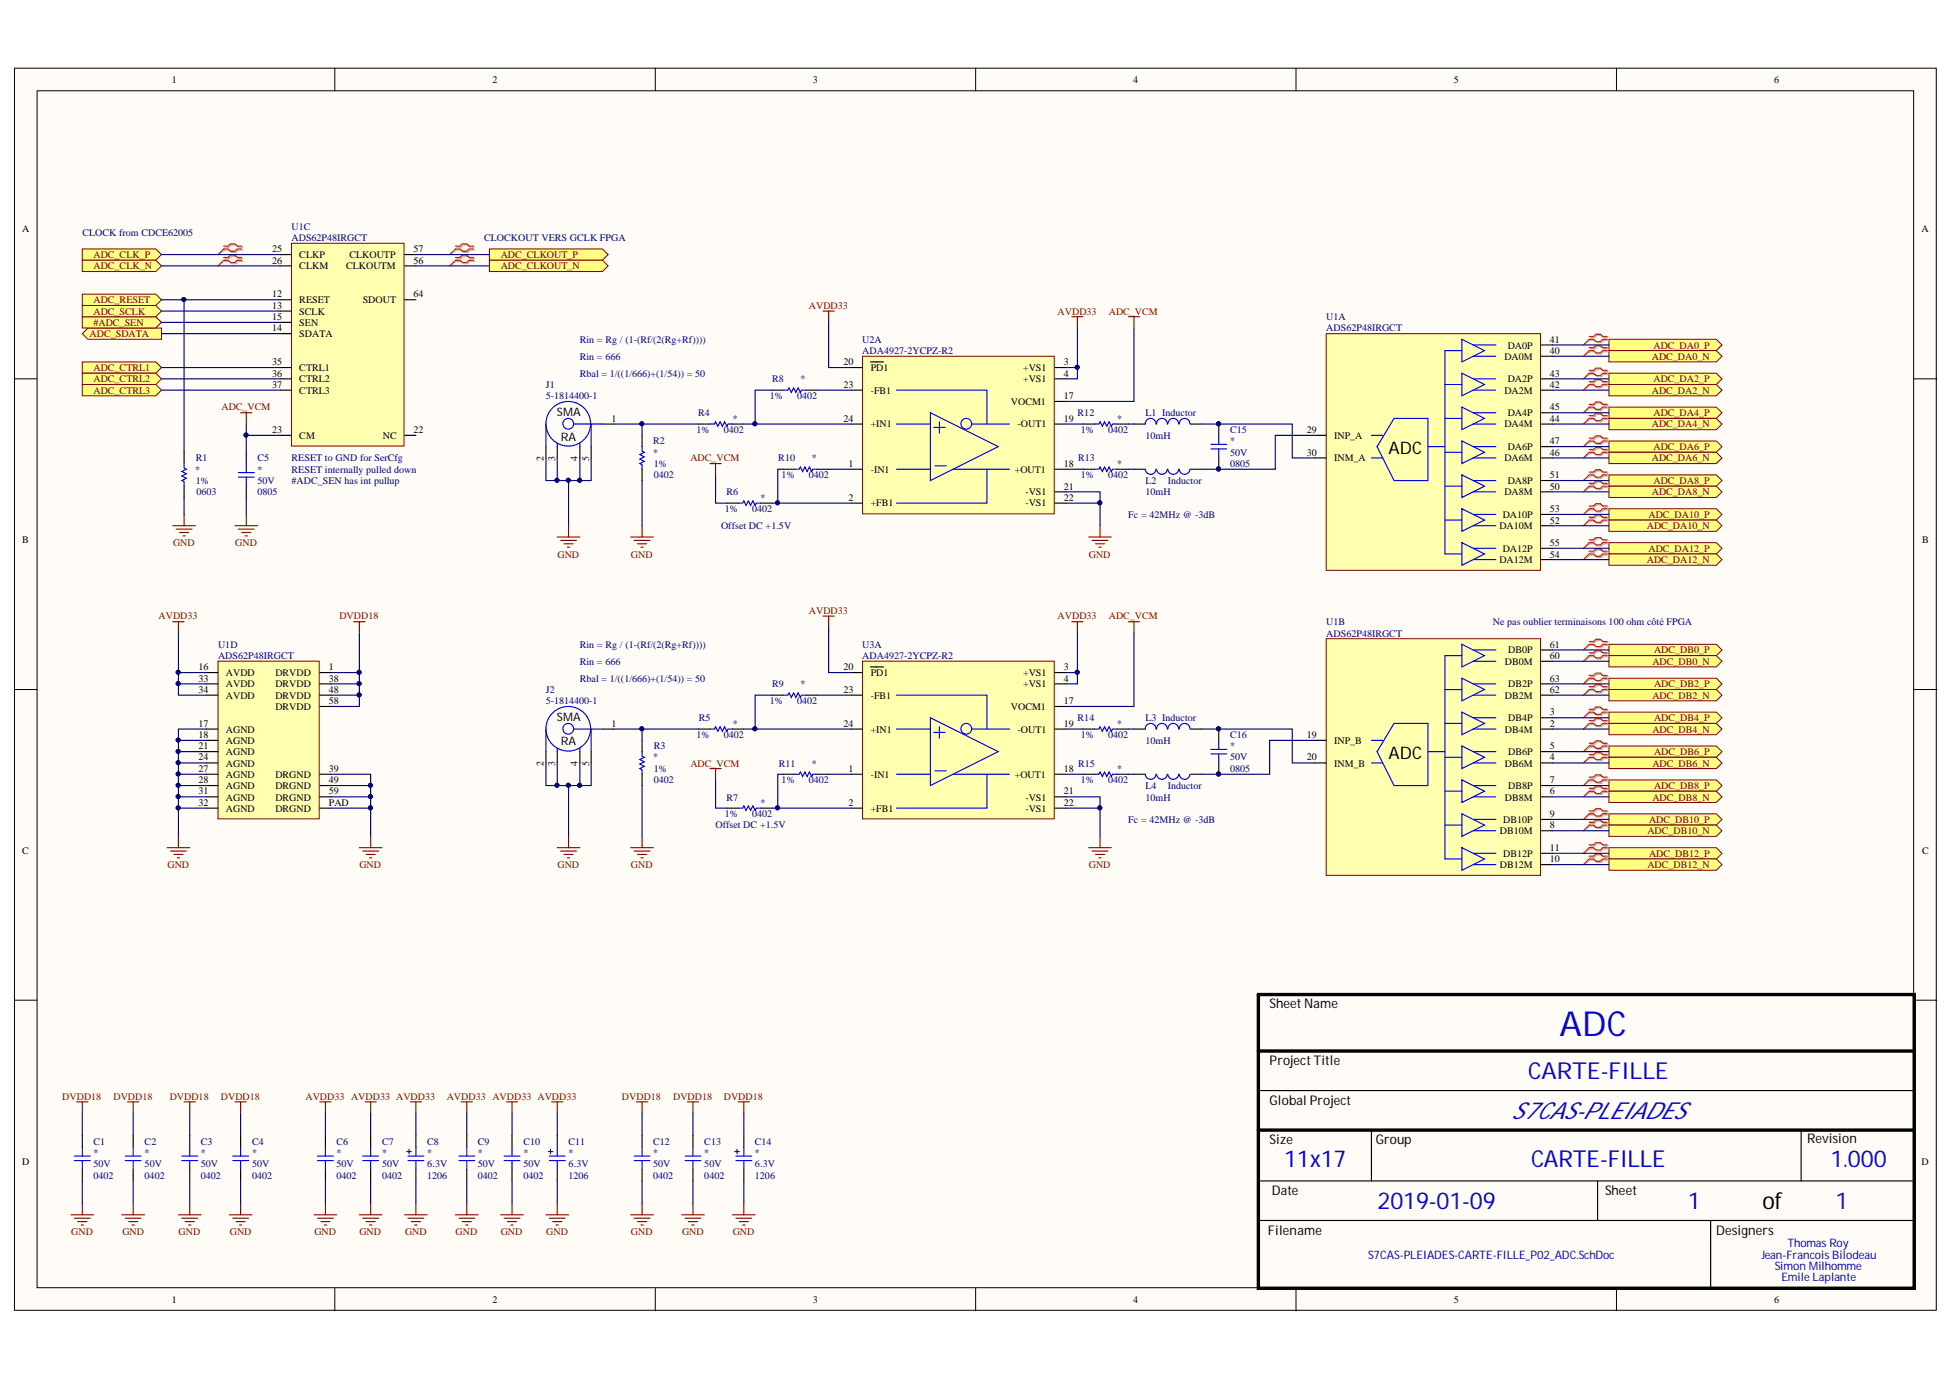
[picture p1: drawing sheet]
<svg xmlns="http://www.w3.org/2000/svg" width="297mm" height="210mm" viewBox="0 0 297 210" stroke-linecap="round" stroke-linejoin="round" font-family="sans-serif">
<defs><g id="words">
<text font-size="5.2" fill="#0000bf" x="237.1" y="157.4">ADC</text>
<g font-size="3.5" fill="#0000bf">
<text x="232.3" y="164">CARTE-FILLE</text>
<text x="229.7" y="170">S7CAS-PLEIADES</text>
<text x="195.2" y="177.4">11x17</text>
<text x="232.7" y="177.4">CARTE-FILLE</text>
<text x="278.2" y="177.4">1.000</text>
<text x="209.4" y="183.8">2019-01-09</text>
<text x="256.6" y="183.8">1</text>
<text x="279" y="183.8">1</text>
</g>
<text font-size="3.5" x="267.9" y="183.8">of</text>
<g font-size="2.6">
<text x="211.1" y="69">ADC</text>
<text x="211.1" y="115.3">ADC</text>
</g>
<g font-size="2">
<text x="193" y="153.3">Sheet Name</text>
<text x="193" y="161.9">Project Title</text>
<text x="193" y="167.9">Global Project</text>
<text x="193" y="173.9">Size</text>
<text x="209.1" y="173.9">Group</text>
<text x="274.7" y="173.7">Revision</text>
<text x="193.3" y="181.6">Date</text>
<text x="244" y="181.6">Sheet</text>
<text x="192.7" y="187.7">Filename</text>
<text x="260.9" y="187.7">Designers</text>
</g>
<g font-size="1.8">
<text x="84.7" y="63.2">SMA</text>
<text x="85.2" y="67">RA</text>
<text x="84.7" y="109.6">SMA</text>
<text x="85.2" y="113.3">RA</text>
</g>
<g font-size="1.8" fill="#0000bf">
<text x="208" y="191.3">S7CAS-PLEIADES-CARTE-FILLE_P02_ADC.SchDoc</text>
<text x="267.8" y="191.3">Jean-Francois Bilodeau</text>
<text x="271.7" y="189.6">Thomas Roy</text>
<text x="269.8" y="193">Simon Milhomme</text>
<text x="270.8" y="194.8">Emile Laplante</text>
</g>
<g font-size="1.5">
<text x="26.1" y="12.6">1</text>
<text x="74.8" y="12.6">2</text>
<text x="123.6" y="12.6">3</text>
<text x="172.3" y="12.6">4</text>
<text x="221" y="12.6">5</text>
<text x="269.7" y="12.6">6</text>
<text x="3.4" y="35.3">A</text>
<text x="292.1" y="35.3">A</text>
<text x="41.4" y="38.4">25</text>
<text x="41.4" y="40.1">26</text>
<text x="45.5" y="39.2">CLKP</text>
<text x="45.5" y="40.9">CLKM</text>
<text x="52.6" y="40.9">CLKOUTM</text>
<text x="53.1" y="39.2">CLKOUTP</text>
<text x="62.8" y="40.1">56</text>
<text x="62.8" y="38.4">57</text>
<text x="41.4" y="45.2">12</text>
<text x="41.4" y="47">13</text>
<text x="45.5" y="46">RESET</text>
<text x="45.5" y="47.8">SCLK</text>
<text x="55.1" y="46">SDOUT</text>
<text x="62.8" y="45.2">64</text>
<text x="41.4" y="50.4">14</text>
<text x="41.4" y="48.7">15</text>
<text x="45.5" y="51.2">SDATA</text>
<text x="45.5" y="49.5">SEN</text>
<text x="229.2" y="53">DA0P</text>
<text x="235.6" y="53.8">40</text>
<text x="235.6" y="52.1">41</text>
<text x="41.4" y="55.5">35</text>
<text x="41.4" y="57.3">36</text>
<text x="41.4" y="59">37</text>
<text x="45.5" y="56.4">CTRL1</text>
<text x="45.5" y="58.1">CTRL2</text>
<text x="45.5" y="59.8">CTRL3</text>
<text x="128.2" y="55.5">20</text>
<text x="128.2" y="59">23</text>
<text x="132.4" y="56.4">PD1</text>
<text x="132.4" y="59.8">-FB1</text>
<text x="155.5" y="56.4">+VS1</text>
<text x="155.5" y="58.1">+VS1</text>
<text x="161.7" y="55.5">3</text>
<text x="161.7" y="57.3">4</text>
<text x="228.7" y="54.7">DA0M</text>
<text x="228.7" y="59.8">DA2M</text>
<text x="229.2" y="58.1">DA2P</text>
<text x="235.6" y="59">42</text>
<text x="235.6" y="57.3">43</text>
<text x="41.4" y="65.8">23</text>
<text x="62.8" y="65.8">22</text>
<text x="92.9" y="64.1">1</text>
<text x="128.2" y="64.1">24</text>
<text x="132.4" y="65">+IN1</text>
<text x="153.7" y="61.5">VOCM1</text>
<text x="154.7" y="65">-OUT1</text>
<text x="161.7" y="60.7">17</text>
<text x="161.7" y="64.1">19</text>
<text x="198.7" y="65.8">29</text>
<text x="228.7" y="65">DA4M</text>
<text x="229.2" y="63.3">DA4P</text>
<text x="235.6" y="64.1">44</text>
<text x="235.6" y="62.4">45</text>
<text x="45.5" y="66.7">CM</text>
<text x="58.2" y="66.7">NC</text>
<text x="82.6" y="70" transform="rotate(-90 82.6 70)">2</text>
<text x="84.4" y="70" transform="rotate(-90 84.4 70)">3</text>
<text x="87.8" y="70" transform="rotate(-90 87.8 70)">4</text>
<text x="89.6" y="70" transform="rotate(-90 89.6 70)">5</text>
<text x="129" y="71">1</text>
<text x="132.4" y="71.8">-IN1</text>
<text x="154.3" y="71.8">+OUT1</text>
<text x="161.7" y="71">18</text>
<text x="198.7" y="69.3">30</text>
<text x="202.8" y="66.7">INP_A</text>
<text x="202.8" y="70.1">INM_A</text>
<text x="228.7" y="70.1">DA6M</text>
<text x="229.2" y="68.4">DA6P</text>
<text x="235.6" y="69.3">46</text>
<text x="235.6" y="67.5">47</text>
<text x="129" y="76.1">2</text>
<text x="132.4" y="77">+FB1</text>
<text x="155.9" y="75.3">-VS1</text>
<text x="155.9" y="77">-VS1</text>
<text x="161.7" y="74.4">21</text>
<text x="161.7" y="76.1">22</text>
<text x="228.7" y="75.3">DA8M</text>
<text x="229.2" y="73.6">DA8P</text>
<text x="235.6" y="74.4">50</text>
<text x="235.6" y="72.7">51</text>
<text x="235.6" y="77.8">53</text>
<text x="3.4" y="82.6">B</text>
<text x="227.9" y="80.4">DA10M</text>
<text x="228.4" y="78.7">DA10P</text>
<text x="228.4" y="83.9">DA12P</text>
<text x="235.6" y="79.6">52</text>
<text x="235.6" y="83">55</text>
<text x="292.2" y="82.6">B</text>
<text x="227.9" y="85.6">DA12M</text>
<text x="235.6" y="84.7">54</text>
<text x="30.2" y="101.9">16</text>
<text x="50" y="101.9">1</text>
<text x="128.2" y="101.9">20</text>
<text x="161.7" y="101.9">3</text>
<text x="228.8" y="101.1">DB0M</text>
<text x="229.3" y="99.3">DB0P</text>
<text x="235.6" y="100.2">60</text>
<text x="235.6" y="98.4">61</text>
<text x="30.2" y="103.6">33</text>
<text x="30.2" y="105.4">34</text>
<text x="34.3" y="102.7">AVDD</text>
<text x="34.3" y="104.4">AVDD</text>
<text x="34.3" y="106.2">AVDD</text>
<text x="41.9" y="102.7">DRVDD</text>
<text x="41.9" y="104.4">DRVDD</text>
<text x="41.9" y="106.2">DRVDD</text>
<text x="41.9" y="107.9">DRVDD</text>
<text x="50" y="103.6">38</text>
<text x="50" y="105.4">48</text>
<text x="50" y="107.1">58</text>
<text x="128.2" y="105.4">23</text>
<text x="132.4" y="102.7">PD1</text>
<text x="132.4" y="106.2">-FB1</text>
<text x="153.7" y="107.9">VOCM1</text>
<text x="155.5" y="102.7">+VS1</text>
<text x="155.5" y="104.4">+VS1</text>
<text x="161.7" y="103.6">4</text>
<text x="161.7" y="107.1">17</text>
<text x="228.8" y="106.2">DB2M</text>
<text x="229.3" y="104.4">DB2P</text>
<text x="235.6" y="105.4">62</text>
<text x="235.6" y="103.6">63</text>
<text x="30.2" y="110.4">17</text>
<text x="30.2" y="112.2">18</text>
<text x="30.2" y="113.9">21</text>
<text x="34.3" y="111.4">AGND</text>
<text x="34.3" y="113.1">AGND</text>
<text x="92.9" y="110.4">1</text>
<text x="128.2" y="110.4">24</text>
<text x="132.4" y="111.4">+IN1</text>
<text x="154.7" y="111.4">-OUT1</text>
<text x="161.7" y="110.4">19</text>
<text x="198.7" y="112.2">19</text>
<text x="202.8" y="113.1">INP_B</text>
<text x="228.8" y="111.4">DB4M</text>
<text x="229.3" y="109.6">DB4P</text>
<text x="235.6" y="110.4">2</text>
<text x="235.6" y="108.7">3</text>
<text x="235.6" y="113.9">5</text>
<text x="30.2" y="115.6">24</text>
<text x="30.2" y="117.4">27</text>
<text x="30.2" y="119.1">28</text>
<text x="34.3" y="114.7">AGND</text>
<text x="34.3" y="116.5">AGND</text>
<text x="34.3" y="118.2">AGND</text>
<text x="34.3" y="119.9">AGND</text>
<text x="41.9" y="118.2">DRGND</text>
<text x="41.9" y="119.9">DRGND</text>
<text x="50" y="117.4">39</text>
<text x="50" y="119.1">49</text>
<text x="82.6" y="116.4" transform="rotate(-90 82.6 116.4)">2</text>
<text x="84.4" y="116.4" transform="rotate(-90 84.4 116.4)">3</text>
<text x="87.8" y="116.4" transform="rotate(-90 87.8 116.4)">4</text>
<text x="89.6" y="116.4" transform="rotate(-90 89.6 116.4)">5</text>
<text x="129" y="117.4">1</text>
<text x="132.4" y="118.2">-IN1</text>
<text x="154.3" y="118.2">+OUT1</text>
<text x="161.7" y="117.4">18</text>
<text x="198.7" y="115.6">20</text>
<text x="202.8" y="116.5">INM_B</text>
<text x="228.8" y="116.5">DB6M</text>
<text x="229.3" y="114.7">DB6P</text>
<text x="229.3" y="119.9">DB8P</text>
<text x="235.6" y="115.6">4</text>
<text x="235.6" y="119.1">7</text>
<text x="30.2" y="120.7">31</text>
<text x="30.2" y="122.5">32</text>
<text x="34.3" y="121.7">AGND</text>
<text x="34.3" y="123.4">AGND</text>
<text x="41.9" y="121.7">DRGND</text>
<text x="41.9" y="123.4">DRGND</text>
<text x="50" y="120.7">59</text>
<text x="50" y="122.5">PAD</text>
<text x="129" y="122.5">2</text>
<text x="132.4" y="123.4">+FB1</text>
<text x="155.9" y="121.7">-VS1</text>
<text x="155.9" y="123.4">-VS1</text>
<text x="161.7" y="120.7">21</text>
<text x="161.7" y="122.5">22</text>
<text x="228.5" y="125.1">DB10P</text>
<text x="228.8" y="121.7">DB8M</text>
<text x="235.6" y="120.7">6</text>
<text x="235.6" y="125.9">8</text>
<text x="235.6" y="124.2">9</text>
<text x="3.4" y="129.8">C</text>
<text x="228" y="126.8">DB10M</text>
<text x="228" y="132">DB12M</text>
<text x="228.5" y="130.2">DB12P</text>
<text x="235.6" y="131.1">10</text>
<text x="235.6" y="129.4">11</text>
<text x="292.2" y="129.8">C</text>
<text x="3.4" y="177">D</text>
<text x="292.1" y="177">D</text>
<text x="26.1" y="198.1">1</text>
<text x="74.8" y="198.1">2</text>
<text x="123.6" y="198.1">3</text>
<text x="172.3" y="198.1">4</text>
<text x="221" y="198.1">5</text>
<text x="269.7" y="198.1">6</text>
</g>
<g font-size="1.5" fill="#000080">
<text x="12.5" y="35.8">CLOCK from CDCE62005</text>
<text x="44.3" y="34.9">U1C</text>
<text x="44.3" y="36.7">ADS62P48IRGCT</text>
<text x="73.6" y="36.7">CLOCKOUT VERS GCLK FPGA</text>
<text x="88.1" y="52.1">Rin = Rg / (1-(Rf/(2(Rg+Rf))))</text>
<text x="131.1" y="52.1">U2A</text>
<text x="131.1" y="53.8">ADA4927-2YCPZ-R2</text>
<text x="201.6" y="48.7">U1A</text>
<text x="201.6" y="50.4">ADS62P48IRGCT</text>
<text x="83" y="59">J1</text>
<text x="88.1" y="54.7">Rin = 666</text>
<text x="88.1" y="57.3">Rbal = 1/((1/666)+(1/54)) = 50</text>
<text x="117.4" y="58.1">R8</text>
<text x="121.7" y="58.1">*</text>
<text x="83" y="60.7">5-1814400-1</text>
<text x="105.9" y="65.8">1%</text>
<text x="106.1" y="63.3">R4</text>
<text x="110" y="65.8">0402</text>
<text x="111.4" y="64.1">*</text>
<text x="117" y="60.7">1%</text>
<text x="121.2" y="60.7">0402</text>
<text x="163.8" y="63.3">R12</text>
<text x="164.3" y="65.8">1%</text>
<text x="168.5" y="65.8">0402</text>
<text x="169.8" y="64.1">*</text>
<text x="174.1" y="63.3">L1 Inductor</text>
<text x="187" y="65.8">C15</text>
<text x="29.7" y="71.8">*</text>
<text x="29.8" y="70.1">R1</text>
<text x="39.2" y="71.8">*</text>
<text x="39.2" y="70.1">C5</text>
<text x="44.3" y="70.1">RESET to GND for SerCfg</text>
<text x="44.3" y="71.8">RESET internally pulled down</text>
<text x="99.3" y="69.3">*</text>
<text x="99.3" y="67.5">R2</text>
<text x="99.4" y="71">1%</text>
<text x="118.3" y="70.1">R10</text>
<text x="123.4" y="70.1">*</text>
<text x="163.9" y="70.1">R13</text>
<text x="169.8" y="71">*</text>
<text x="174.1" y="66.7">10mH</text>
<text x="187" y="69.3">50V</text>
<text x="187" y="71">0805</text>
<text x="187" y="67.5">*</text>
<text x="29.8" y="73.6">1%</text>
<text x="29.9" y="75.3">0603</text>
<text x="39.2" y="73.6">50V</text>
<text x="39.2" y="75.3">0805</text>
<text x="44.3" y="73.6">#ADC_SEN has int pullup</text>
<text x="99.4" y="72.7">0402</text>
<text x="110.2" y="77.8">1%</text>
<text x="110.5" y="75.3">R6</text>
<text x="114.3" y="77.8">0402</text>
<text x="115.6" y="76.1">*</text>
<text x="118.8" y="72.7">1%</text>
<text x="123" y="72.7">0402</text>
<text x="164.3" y="72.7">1%</text>
<text x="168.5" y="72.7">0402</text>
<text x="174.1" y="75.3">10mH</text>
<text x="174.1" y="73.6">L2</text>
<text x="177.5" y="73.6">Inductor</text>
<text x="109.6" y="80.4">Offset DC +1.5V</text>
<text x="171.5" y="78.7">Fc = 42MHz @ -3dB</text>
<text x="201.6" y="95.1">U1B</text>
<text x="226.9" y="95.1">Ne pas oublier terminaisons 100 ohm côté FPGA</text>
<text x="33.2" y="98.4">U1D</text>
<text x="33.2" y="100.2">ADS62P48IRGCT</text>
<text x="88.1" y="98.4">Rin = Rg / (1-(Rf/(2(Rg+Rf))))</text>
<text x="88.1" y="101.1">Rin = 666</text>
<text x="131.1" y="98.4">U3A</text>
<text x="131.1" y="100.2">ADA4927-2YCPZ-R2</text>
<text x="201.6" y="96.7">ADS62P48IRGCT</text>
<text x="83" y="105.4">J2</text>
<text x="83" y="107.1">5-1814400-1</text>
<text x="88.1" y="103.6">Rbal = 1/((1/666)+(1/54)) = 50</text>
<text x="117" y="107.1">1%</text>
<text x="117.4" y="104.4">R9</text>
<text x="121.2" y="107.1">0402</text>
<text x="121.7" y="104.4">*</text>
<text x="99.4" y="113.9">R3</text>
<text x="105.9" y="112.2">1%</text>
<text x="106.2" y="109.6">R5</text>
<text x="110" y="112.2">0402</text>
<text x="111.4" y="110.4">*</text>
<text x="163.8" y="109.6">R14</text>
<text x="164.3" y="112.2">1%</text>
<text x="168.5" y="112.2">0402</text>
<text x="169.8" y="110.4">*</text>
<text x="174.1" y="113.1">10mH</text>
<text x="174.1" y="109.6">L3 Inductor</text>
<text x="187" y="113.9">*</text>
<text x="187" y="112.2">C16</text>
<text x="99.3" y="115.6">*</text>
<text x="99.4" y="119.1">0402</text>
<text x="99.4" y="117.4">1%</text>
<text x="118.4" y="116.5">R11</text>
<text x="118.8" y="119.1">1%</text>
<text x="123" y="119.1">0402</text>
<text x="123.4" y="116.5">*</text>
<text x="163.9" y="116.5">R15</text>
<text x="164.3" y="119.1">1%</text>
<text x="168.5" y="119.1">0402</text>
<text x="169.8" y="117.4">*</text>
<text x="174.1" y="119.9">L4</text>
<text x="177.5" y="119.9">Inductor</text>
<text x="187" y="115.6">50V</text>
<text x="187" y="117.4">0805</text>
<text x="108.8" y="125.9">Offset DC +1.5V</text>
<text x="110.2" y="124.2">1%</text>
<text x="110.5" y="121.7">R7</text>
<text x="114.3" y="124.2">0402</text>
<text x="115.6" y="122.5">*</text>
<text x="171.5" y="125.1">Fc = 42MHz @ -3dB</text>
<text x="174.1" y="121.7">10mH</text>
<text x="14.2" y="174">C1</text>
<text x="22" y="174">C2</text>
<text x="30.5" y="174">C3</text>
<text x="38.3" y="174">C4</text>
<text x="51.2" y="174">C6</text>
<text x="58.1" y="174">C7</text>
<text x="65" y="174">C8</text>
<text x="72.6" y="174">C9</text>
<text x="79.6" y="174">C10</text>
<text x="86.4" y="174">C11</text>
<text x="99.3" y="174">C12</text>
<text x="107.1" y="174">C13</text>
<text x="114.8" y="174">C14</text>
<text x="14.2" y="177.4">50V</text>
<text x="14.2" y="179.1">0402</text>
<text x="14.2" y="175.8">*</text>
<text x="22" y="177.4">50V</text>
<text x="22" y="179.1">0402</text>
<text x="22" y="175.8">*</text>
<text x="30.5" y="177.4">50V</text>
<text x="30.5" y="179.1">0402</text>
<text x="30.5" y="175.8">*</text>
<text x="38.3" y="177.4">50V</text>
<text x="38.3" y="179.1">0402</text>
<text x="38.3" y="175.8">*</text>
<text x="51.2" y="177.4">50V</text>
<text x="51.2" y="179.1">0402</text>
<text x="51.2" y="175.8">*</text>
<text x="58.1" y="177.4">50V</text>
<text x="58.1" y="179.1">0402</text>
<text x="58.1" y="175.8">*</text>
<text x="65" y="177.4">6.3V</text>
<text x="65" y="179.1">1206</text>
<text x="65" y="175.8">*</text>
<text x="72.6" y="177.4">50V</text>
<text x="72.6" y="179.1">0402</text>
<text x="72.6" y="175.8">*</text>
<text x="79.6" y="177.4">50V</text>
<text x="79.6" y="179.1">0402</text>
<text x="79.6" y="175.8">*</text>
<text x="86.4" y="177.4">6.3V</text>
<text x="86.4" y="179.1">1206</text>
<text x="86.4" y="175.8">*</text>
<text x="99.3" y="177.4">50V</text>
<text x="99.3" y="179.1">0402</text>
<text x="99.3" y="175.8">*</text>
<text x="107.1" y="177.4">50V</text>
<text x="107.1" y="179.1">0402</text>
<text x="107.1" y="175.8">*</text>
<text x="114.8" y="177.4">6.3V</text>
<text x="114.8" y="179.1">1206</text>
<text x="114.8" y="175.8">*</text>
</g>
<g font-size="1.5" fill="#800000">
<text x="14.2" y="39.2">ADC_CLK_P</text>
<text x="14.2" y="40.9">ADC_CLK_N</text>
<text x="76.1" y="39.2">ADC_CLKOUT_P</text>
<text x="76.1" y="40.9">ADC_CLKOUT_N</text>
<text x="14.2" y="47.8">ADC_SCLK</text>
<text x="14.2" y="46">ADC_RESET</text>
<text x="123" y="47">AVDD33</text>
<text x="160.8" y="47.8">AVDD33</text>
<text x="168.6" y="47.8">ADC_VCM</text>
<text x="13.6" y="51.2">ADC_SDATA</text>
<text x="14.2" y="49.5">#ADC_SEN</text>
<text x="251.4" y="53">ADC_DA0_P</text>
<text x="14.2" y="56.4">ADC_CTRL1</text>
<text x="14.2" y="58.1">ADC_CTRL2</text>
<text x="14.2" y="59.8">ADC_CTRL3</text>
<text x="251.1" y="54.7">ADC_DA0_N</text>
<text x="251.1" y="59.8">ADC_DA2_N</text>
<text x="251.4" y="58.1">ADC_DA2_P</text>
<text x="33.7" y="62.4">ADC_VCM</text>
<text x="251.1" y="65">ADC_DA4_N</text>
<text x="251.4" y="63.3">ADC_DA4_P</text>
<text x="105" y="70.1">ADC_VCM</text>
<text x="251.1" y="70.1">ADC_DA6_N</text>
<text x="251.4" y="68.4">ADC_DA6_P</text>
<text x="251.1" y="75.3">ADC_DA8_N</text>
<text x="251.4" y="73.6">ADC_DA8_P</text>
<text x="26.3" y="83">GND</text>
<text x="35.8" y="83">GND</text>
<text x="250.3" y="80.4">ADC_DA10_N</text>
<text x="250.6" y="78.7">ADC_DA10_P</text>
<text x="250.6" y="83.9">ADC_DA12_P</text>
<text x="84.7" y="84.7">GND</text>
<text x="95.9" y="84.7">GND</text>
<text x="165.5" y="84.7">GND</text>
<text x="250.3" y="85.6">ADC_DA12_N</text>
<text x="24.1" y="94.1">AVDD33</text>
<text x="51.6" y="94.1">DVDD18</text>
<text x="123" y="93.3">AVDD33</text>
<text x="160.8" y="94.1">AVDD33</text>
<text x="168.6" y="94.1">ADC_VCM</text>
<text x="251.2" y="101.1">ADC_DB0_N</text>
<text x="251.4" y="99.3">ADC_DB0_P</text>
<text x="251.2" y="106.2">ADC_DB2_N</text>
<text x="251.4" y="104.4">ADC_DB2_P</text>
<text x="251.2" y="111.4">ADC_DB4_N</text>
<text x="251.4" y="109.6">ADC_DB4_P</text>
<text x="105" y="116.5">ADC_VCM</text>
<text x="251.2" y="116.5">ADC_DB6_N</text>
<text x="251.4" y="114.7">ADC_DB6_P</text>
<text x="251.4" y="119.9">ADC_DB8_P</text>
<text x="250.7" y="125.1">ADC_DB10_P</text>
<text x="251.2" y="121.7">ADC_DB8_N</text>
<text x="25.5" y="132">GND</text>
<text x="54.6" y="132">GND</text>
<text x="84.7" y="132">GND</text>
<text x="95.9" y="132">GND</text>
<text x="165.5" y="132">GND</text>
<text x="250.4" y="126.8">ADC_DB10_N</text>
<text x="250.4" y="132">ADC_DB12_N</text>
<text x="250.7" y="130.2">ADC_DB12_P</text>
<text x="9.5" y="167.1">DVDD18</text>
<text x="17.3" y="167.1">DVDD18</text>
<text x="25.8" y="167.1">DVDD18</text>
<text x="33.6" y="167.1">DVDD18</text>
<text x="46.4" y="167.1">AVDD33 AVDD33 AVDD33</text>
<text x="67.9" y="167.1">AVDD33 AVDD33 AVDD33</text>
<text x="94.6" y="167.1">DVDD18</text>
<text x="102.3" y="167.1">DVDD18</text>
<text x="110" y="167.1">DVDD18</text>
<text x="10.8" y="187.7">GND</text>
<text x="18.6" y="187.7">GND</text>
<text x="27.1" y="187.7">GND</text>
<text x="34.9" y="187.7">GND</text>
<text x="47.8" y="187.7">GND</text>
<text x="54.6" y="187.7">GND</text>
<text x="61.6" y="187.7">GND</text>
<text x="69.3" y="187.7">GND</text>
<text x="76.1" y="187.7">GND</text>
<text x="83.1" y="187.7">GND</text>
<text x="95.9" y="187.7">GND</text>
<text x="103.7" y="187.7">GND</text>
<text x="111.4" y="187.7">GND</text>
</g>
</g></defs>
<g fill="#fffcf8" stroke="#000" stroke-width=".15">
<path d="M2.2 10.4h292.1v188.8h-292.1z"/>
<path d="M5.6 13.8h285.3v181.9h-285.3z"/>
</g>
<g fill="none" stroke="#000" stroke-width=".15">
<path d="M50.9 10.4v3.4M99.6 10.4v3.4M148.3 10.4v3.4M197 10.4v3.4M245.7 10.4v3.4M2.2 57.6h3.4M291 57.6h3.4M2.2 104.8h3.4M291 104.8h3.4M2.2 152h3.4M291 152h3.4M50.9 195.8v3.4"/>
<path d="M99.6 195.8v3.4M148.3 195.8v3.4M197 195.8v3.4M245.7 195.8v3.4"/>
</g>
<path d="M191.3 151.2h99.7v44.6h-99.7zM191.3 159.7h99.7M191.3 171.8h99.7" fill="none" stroke="#000" stroke-width=".51"/>
<path d="M191.3 165.8h99.7M191.3 179.5h99.7M208.5 171.8v7.7M242.9 179.5v6M273.8 171.8v7.7M191.3 185.5h99.7M260 185.5v10.3" fill="none" stroke="#000" stroke-width=".17"/>
<path d="M201.6 50.7h32.6v36h-32.6z" fill="#ffffb0" stroke="#800000" stroke-width=".15"/>
<g fill="none" stroke="#000" stroke-width=".17">
<path d="M234.3 54.1h1.7M234.3 52.4h1.7M234.3 59.3h1.7M234.3 57.6h1.7M199.9 66.2h1.7M199.9 69.6h1.7M234.3 69.6h1.7M234.3 64.5h1.7M234.3 62.7h1.7M234.3 67.9h1.7M234.3 74.8h1.7M234.3 73h1.7"/>
<path d="M234.3 79.9h1.7M234.3 78.2h1.7M234.3 85.1h1.7M234.3 83.3h1.7"/>
</g>
<g fill="none" stroke="#00f" stroke-width=".17">
<path d="M219.7 58.4h2.5M222.2 51.6l3.5 1.7-3.5 1.7zM222.2 56.7l3.5 1.7-3.5 1.8zM222.2 53.3h-2.5v14.6h-2.6M223.9 52.4h3.5M223.9 54.1h3.5M223.9 57.6h3.5M223.9 59.3h3.5M208.5 66.2h1.7M208.5 69.6h1.7M211.9 63.6h5.2v9.4h-5.2l-2.6-5.1zM219.7 63.6h2.5"/>
<path d="M219.7 67.9v16.3h2.5M219.7 79h2.5M219.7 73.9h2.5M219.7 68.7h2.5M222.2 61.9l3.5 1.7-3.5 1.7zM222.2 67l3.5 1.7-3.5 1.8zM222.2 72.2l3.5 1.7-3.5 1.7zM222.2 77.3l3.5 1.7-3.5 1.8zM223.9 69.6h3.5M223.9 62.7h3.5M223.9 64.5h3.5M223.9 67.9h3.5"/>
<path d="M223.9 73h3.5M223.9 74.8h3.5M223.9 78.2h3.5M223.9 79.9h3.5M222.2 82.5l3.5 1.7-3.5 1.7zM223.9 83.3h3.5M223.9 85.1h3.5"/>
</g>
<path d="M201.6 97.1h32.6v35.9h-32.6z" fill="#ffffb0" stroke="#800000" stroke-width=".15"/>
<g fill="none" stroke="#00f" stroke-width=".17">
<path d="M222.2 97.9l3.5 1.8-3.5 1.7zM222.2 99.7h-2.5v14.5h-2.6M223.9 98.8h3.5M208.5 112.5h1.7M208.5 116h1.7M211.9 110h5.2v9.4h-5.2l-2.6-5.2zM219.7 104.8h2.5M219.7 110h2.5M219.7 114.2v16.4h2.5M219.7 115.1h2.5M222.2 103.1l3.5 1.7-3.5 1.7zM222.2 108.2l3.5 1.8-3.5 1.7z"/>
<path d="M222.2 113.4l3.5 1.7-3.5 1.7zM222.2 118.5l3.5 1.8-3.5 1.7zM223.9 116h3.5M223.9 100.5h3.5M223.9 103.9h3.5M223.9 105.7h3.5M223.9 109.1h3.5M223.9 110.8h3.5M223.9 114.2h3.5M223.9 119.4h3.5M219.7 125.4h2.5M219.7 120.3h2.5"/>
<path d="M222.2 123.7l3.5 1.7-3.5 1.7zM222.2 128.8l3.5 1.8-3.5 1.7zM223.9 121.1h3.5M223.9 124.5h3.5M223.9 126.3h3.5M223.9 129.7h3.5M223.9 131.4h3.5"/>
</g>
<g fill="none" stroke="#000" stroke-width=".17">
<path d="M234.3 98.8h1.7M199.9 116h1.7M199.9 112.5h1.7M234.3 110.8h1.7M234.3 109.1h1.7M234.3 116h1.7M234.3 114.2h1.7M234.3 119.4h1.7M234.3 100.5h1.7M234.3 105.7h1.7M234.3 103.9h1.7M234.3 121.1h1.7"/>
<path d="M234.3 126.3h1.7M234.3 124.5h1.7M234.3 131.4h1.7M234.3 129.7h1.7"/>
</g>
<path d="M44.3 37h17.1v30.8h-17.1z" fill="#ffffb0" stroke="#800000" stroke-width=".15"/>
<g fill="none" stroke="#000" stroke-width=".17">
<path d="M42.6 38.7h1.7M61.5 38.7h1.7M42.6 45.6h1.7M42.6 47.3h1.7M42.6 50.7h1.7M42.6 49h1.7M42.6 40.4h1.7M42.6 55.9h1.7M42.6 57.6h1.7M42.6 59.3h1.7M61.5 45.6h1.7M61.5 40.4h1.7"/>
<path d="M42.6 66.2h1.7M61.5 66.2h1.7"/>
</g>
<path d="M33.1 100.5h15.4v24h-15.4z" fill="#ffffb0" stroke="#800000" stroke-width=".15"/>
<g fill="none" stroke="#000" stroke-width=".17">
<path d="M31.4 102.2h1.7M31.4 110.8h1.7M31.4 112.5h1.7M31.4 114.2h1.7M31.4 116h1.7M31.4 117.7h1.7M31.4 119.4h1.7M31.4 103.9h1.7M31.4 105.7h1.7M48.6 102.2h1.7M48.6 117.7h1.7M48.6 119.4h1.7"/>
<path d="M48.6 103.9h1.7M48.6 105.7h1.7M48.6 107.4h1.7M31.4 121.1h1.7M31.4 122.8h1.7M48.6 121.1h1.7M48.6 122.8h1.7"/>
</g>
<path d="M25.4 128.8h3.4M25.9 129.4h2.4M26.4 129.9h1.4M27 130.4h.3M27.1 127.1v1.7M54.6 128.8h3.5M55.1 129.4h2.5M55.7 129.9h1.3M56.2 130.4h.3M56.3 127.1v1.7" fill="none" stroke="#800000" stroke-width=".17"/>
<g fill="#ffff80" stroke="#800000" stroke-width=".15">
<path d="M12.5 50.7l.9-.8h11.1v1.7h-11.1z" fill-rule="evenodd"/>
<path d="M12.5 48.1h11.2l.8 .9-.8 .9h-11.2z" fill-rule="evenodd"/>
<path d="M12.5 46.4h11.2l.8 .9-.8 .8h-11.2z" fill-rule="evenodd"/>
</g>
<path d="M26.3 94.5h1.7M27.1 94.5v1.7M53.8 94.5h1.7M54.6 94.5v1.7" fill="none" stroke="#800000" stroke-width=".17"/>
<g fill="#ffff80" stroke="#800000" stroke-width=".15">
<path d="M12.5 37.8h11.2l.8 .9-.8 .9h-11.2z" fill-rule="evenodd"/>
<path d="M12.5 39.6h11.2l.8 .8-.8 .9h-11.2z" fill-rule="evenodd"/>
<path d="M12.5 55h11.2l.8 .9-.8 .8h-11.2z" fill-rule="evenodd"/>
<path d="M12.5 56.7h11.2l.8 .9-.8 .8h-11.2z" fill-rule="evenodd"/>
<path d="M12.5 58.4h11.2l.8 .9-.8 .9h-11.2z" fill-rule="evenodd"/>
</g>
<path d="M28 70.5v.6l.3 .2-.7 .4 .7 .3-.7 .4 .7 .3-.7 .3 .4 .2v.7" fill="none" stroke="#00f" stroke-width=".17"/>
<path d="M28 68.7v1.8M28 73.9v1.7" fill="none" stroke="#000" stroke-width=".17"/>
<g fill="#ffff80" stroke="#800000" stroke-width=".15">
<path d="M12.5 44.7h11.2l.8 .9-.8 .8h-11.2z" fill-rule="evenodd"/>
<path d="M244.6 51.6h16.3l.9 .8-.9 .9h-16.3z" fill-rule="evenodd"/>
<path d="M244.6 53.3h16.3l.9 .8-.9 .9h-16.3z" fill-rule="evenodd"/>
<path d="M244.6 56.7h16.3l.9 .9-.9 .8h-16.3z" fill-rule="evenodd"/>
<path d="M244.6 58.4h16.3l.9 .9-.9 .9h-16.3z" fill-rule="evenodd"/>
<path d="M244.6 61.9h16.3l.9 .8-.9 .9h-16.3z" fill-rule="evenodd"/>
<path d="M244.6 63.6h16.3l.9 .9-.9 .8h-16.3z" fill-rule="evenodd"/>
<path d="M244.6 67h16.3l.9 .9-.9 .8h-16.3z" fill-rule="evenodd"/>
<path d="M244.6 68.7h16.3l.9 .9-.9 .9h-16.3z" fill-rule="evenodd"/>
<path d="M244.6 72.2h16.3l.9 .8-.9 .9h-16.3z" fill-rule="evenodd"/>
<path d="M244.6 73.9h16.3l.9 .9-.9 .8h-16.3z" fill-rule="evenodd"/>
<path d="M244.6 77.3h16.3l.9 .9-.9 .8h-16.3z" fill-rule="evenodd"/>
<path d="M244.6 79h16.3l.9 .9-.9 .9h-16.3z" fill-rule="evenodd"/>
<path d="M244.6 82.5h16.3l.9 .8-.9 .9h-16.3z" fill-rule="evenodd"/>
<path d="M244.6 84.2h16.3l.9 .9-.9 .8h-16.3z" fill-rule="evenodd"/>
<path d="M244.6 97.9h16.3l.9 .9-.9 .9h-16.3z" fill-rule="evenodd"/>
<path d="M244.6 99.7h16.3l.9 .8-.9 .9h-16.3z" fill-rule="evenodd"/>
<path d="M244.6 103.1h16.3l.9 .8-.9 .9h-16.3z" fill-rule="evenodd"/>
<path d="M244.6 104.8h16.3l.9 .9-.9 .8h-16.3z" fill-rule="evenodd"/>
<path d="M244.6 108.2h16.3l.9 .9-.9 .9h-16.3z" fill-rule="evenodd"/>
<path d="M244.6 110h16.3l.9 .8-.9 .9h-16.3z" fill-rule="evenodd"/>
<path d="M244.6 113.4h16.3l.9 .8-.9 .9h-16.3z" fill-rule="evenodd"/>
<path d="M244.6 115.1h16.3l.9 .9-.9 .8h-16.3z" fill-rule="evenodd"/>
<path d="M244.6 118.5h16.3l.9 .9-.9 .9h-16.3z" fill-rule="evenodd"/>
<path d="M244.6 120.3h16.3l.9 .8-.9 .9h-16.3z" fill-rule="evenodd"/>
<path d="M244.6 123.7h16.3l.9 .8-.9 .9h-16.3z" fill-rule="evenodd"/>
<path d="M244.6 125.4h16.3l.9 .9-.9 .8h-16.3z" fill-rule="evenodd"/>
<path d="M244.6 128.8h16.3l.9 .9-.9 .9h-16.3z" fill-rule="evenodd"/>
<path d="M244.6 130.6h16.3l.9 .8-.9 .9h-16.3z" fill-rule="evenodd"/>
<path d="M74.4 37.8h17.2l.8 .9-.8 .9h-17.2z" fill-rule="evenodd"/>
<path d="M74.4 39.6h17.2l.8 .8-.8 .9h-17.2z" fill-rule="evenodd"/>
</g>
<path d="M83 67.9v1.7M84.7 67.9v1.7M88.1 67.9v1.7M89.9 67.9v1.7M91.6 64.5h1.7" fill="none" stroke="#000" stroke-width=".17"/>
<g fill="none" stroke="#00f" stroke-width=".17">
<path d="M83 64.5v3.4M84.7 67.4v.5M87.3 64.5h4.3M88.1 67.4v.5M89.9 64.5v3.4"/>
<circle cx="86.4" cy="64.4" r=".82"/>
<circle cx="86.4" cy="64.4" r="3.4"/>
</g>
<path d="M131.1 54.1h29.2v24h-29.2z" fill="#ffffb0" stroke="#800000" stroke-width=".15"/>
<g fill="none" stroke="#00f" stroke-width=".17">
<path d="M119.1 59.3h.7l.2-.3 .3 .6 .3-.6 .4 .6 .3-.6 .4 .6 .1-.3h.7M136.3 59.3h13.7v5.2M97.6 67.9v.7l.3 .1-.6 .4 .6 .3-.6 .4 .6 .3-.6 .4 .3 .1v.7M107.9 64.5h.7l.2-.4 .3 .7 .4-.7 .3 .7 .4-.7 .3 .7 .2-.3h.7M112.2 76.5h.7l.2-.4 .3 .7 .4-.7 .3 .7 .3-.7 .4 .7 .2-.3h.7M120.8 71.3h.7l.2-.3 .3 .7 .4-.7 .3 .7 .3-.7 .4 .7 .2-.4h.6M136.3 64.5h5.1M136.3 71.3h5.1M141.4 62.7l10.4 5.2-10.4 5.1zM142 65h1.7M142.1 70.8h1.7M142.8 64.1v1.7"/>
<path d="M144.9 71.3h8.6M147.8 64.5h5.7M150 71.3v5.2h-13.7M166.4 71.3h.7l.1-.3 .4 .7 .3-.7 .4 .7 .3-.7 .3 .7 .2-.4h.7M166.4 64.5h.7l.1-.4 .4 .7 .3-.7 .4 .7 .3-.7 .3 .7 .2-.3h.7M184.1 67.5h2.4M184.1 68.2h2.4M185.3 66.2v1.3M185.3 68.2v1.4M83 110.8v3.4M84.7 113.7v.5M87.3 110.8h4.3"/>
<path d="M88.1 113.7v.5M89.9 110.8v3.4"/>
<circle cx="146.9" cy="64.4" r=".82"/>
<circle cx="86.4" cy="110.8" r=".82"/>
<circle cx="86.4" cy="110.8" r="3.4"/>
</g>
<g fill="none" stroke="#000" stroke-width=".17">
<path d="M117.4 59.3h1.7M122.5 59.3h1.7M129.4 55.9h1.7M129.4 59.3h1.7M132.3 55h2M160.3 55.9h1.8M160.3 57.6h1.8M97.6 66.2v1.7M97.6 71.3v1.7M106.2 64.5h1.7M110.5 76.5h1.7M111.4 64.5h1.7"/>
<path d="M115.7 76.5h1.7M119.1 71.3h1.7M124.2 71.3h1.8M129.4 71.3h1.7M129.4 76.5h1.7M129.4 64.5h1.7M160.3 71.3h1.8M160.3 76.5h1.8M160.3 61h1.8M160.3 64.5h1.8M160.3 74.8h1.8M164.6 71.3h1.8"/>
<path d="M164.6 64.5h1.8M169.8 71.3h1.7M169.8 64.5h1.7M185.3 64.5v1.7M185.3 69.6v1.7M83 114.2v1.8M84.7 114.2v1.8M88.1 114.2v1.8M89.9 114.2v1.8M91.6 110.8h1.7"/>
</g>
<g fill="none" stroke="#800000" stroke-width=".17">
<path d="M125.1 47.3h1.7M126 47.3v1.7M162.9 48.1h1.7M163.8 48.1v1.8M171.5 48.1h1.7M172.4 48.1v1.8M36.6 62.7h1.7M37.4 62.7v1.8M86.4 79.9v1.7M97.6 79.9v1.7M107.9 70.5h1.7M108.8 70.5v1.7"/>
<path d="M167.2 79.9v1.7M84.7 81.6h3.4M85.2 82.1h2.4M85.7 82.7h1.4M86.3 83.2h.3M95.9 81.6h3.4M96.4 82.1h2.4M96.9 82.7h1.4M97.4 83.2h.4M165.5 81.6h3.4M166 82.1h2.4M166.5 82.7h1.4"/>
<path d="M167.1 83.2h.3"/>
</g>
<g fill="#000080" stroke="#000080" stroke-width=".15">
<circle cx="185.2" cy="71.3" r=".3"/>
<circle cx="185.2" cy="64.4" r=".3"/>
</g>
<path d="M131.1 100.5h29.2v24h-29.2z" fill="#ffffb0" stroke="#800000" stroke-width=".15"/>
<g fill="none" stroke="#00f" stroke-width=".17">
<path d="M36.2 71.8h2.4M36.2 72.5h2.4M37.4 70.5v1.3M37.4 72.5v1.4M175.7 64.4a.82 .82 0 0 0-.8-.8 .82 .82 0 0 0-.8 .9M175.7 71.3a.82 .82 0 0 1-.8 .8 .82 .82 0 0 1-.8-.8M177.4 64.4a.82 .82 0 0 0-.8-.8 .82 .82 0 0 0-.8 .9M177.4 71.3a.82 .82 0 0 1-.8 .8 .82 .82 0 0 1-.8-.8M179.2 64.4a.82 .82 0 0 0-.8-.8 .82 .82 0 0 0-.9 .9M179.2 71.3a.82 .82 0 0 1-.8 .8 .82 .82 0 0 1-.9-.8M180.9 64.4a.82 .82 0 0 0-.8-.8 .82 .82 0 0 0-.8 .9M180.9 71.3a.82 .82 0 0 1-.8 .8 .82 .82 0 0 1-.8-.8"/>
<path d="M97.6 114.2v.7l.3 .2-.6 .3 .6 .4-.6 .3 .6 .4-.6 .3 .3 .2v.7M107.9 110.8h.7l.2-.3 .3 .7 .4-.7 .3 .7 .4-.7 .3 .7 .2-.4h.7M119.1 105.7h.7l.2-.4 .3 .7 .3-.7 .4 .7 .3-.7 .4 .7 .1-.3h.7M120.8 117.7h.7l.2-.4 .3 .7 .4-.7 .3 .7 .3-.7 .4 .7 .2-.3h.6M136.3 105.7h13.7v5.1M136.3 110.8h5.1M136.3 117.7h5.1M141.4 109.1l10.4 5.1-10.4 5.2zM142 111.3h1.7M142.1 117.2h1.7M142.8 110.5v1.7M144.9 117.7h8.6"/>
<path d="M147.8 110.8h5.7M150 117.7v5.1h-13.7M166.4 117.7h.7l.1-.4 .4 .7 .3-.7 .4 .7 .3-.7 .3 .7 .2-.3h.7M166.4 110.8h.7l.1-.3 .4 .7 .3-.7 .4 .7 .3-.7 .3 .7 .2-.4h.7M175.7 110.8a.82 .82 0 0 0-.8-.8 .82 .82 0 0 0-.8 .8M175.7 117.7a.82 .82 0 0 1-.8 .8 .82 .82 0 0 1-.8-.8M177.4 110.8a.82 .82 0 0 0-.8-.8 .82 .82 0 0 0-.8 .8M177.4 117.7a.82 .82 0 0 1-.8 .8 .82 .82 0 0 1-.8-.8M179.2 110.8a.82 .82 0 0 0-.8-.8 .82 .82 0 0 0-.9 .8M179.2 117.7a.82 .82 0 0 1-.8 .8 .82 .82 0 0 1-.9-.8M180.9 110.8a.82 .82 0 0 0-.8-.8 .82 .82 0 0 0-.8 .8M180.9 117.7a.82 .82 0 0 1-.8 .8 .82 .82 0 0 1-.8-.8"/>
<path d="M184.1 113.9h2.4M184.1 114.6h2.4M185.3 112.5v1.4M185.3 114.6v1.4M112.2 122.8h.7l.2-.3 .3 .7 .4-.7 .3 .7 .3-.7 .4 .7 .2-.4h.7M11.3 175.7h2.4M11.3 176.4h2.4M12.5 174.3v1.4M12.5 176.4v1.4M19 175.7h2.5M19 176.4h2.5M20.2 174.3v1.4"/>
<path d="M20.2 176.4v1.4M27.6 175.7h2.4M27.6 176.4h2.4M28.8 174.3v1.4M28.8 176.4v1.4M35.4 175.7h2.4M35.4 176.4h2.4M36.6 174.3v1.4M36.6 176.4v1.4M48.3 175.7h2.4M48.3 176.4h2.4M49.5 174.3v1.4"/>
<path d="M49.5 176.4v1.4M55.1 175.7h2.5M55.1 176.4h2.5M56.3 174.3v1.4M56.3 176.4v1.4M61.8 175h.7M62 175.7h2.4M62 176.4h2.4M62.2 174.7v.7M63.2 174.3v1.4M63.2 176.4v1.4M69.8 175.7h2.4"/>
<path d="M69.8 176.4h2.4M71 174.3v1.4M71 176.4v1.4M76.6 175.7h2.4M76.6 176.4h2.4M77.8 174.3v1.4M77.8 176.4v1.4M83.3 175h.7M83.5 175.7h2.4M83.5 176.4h2.4M83.7 174.7v.7M84.7 174.3v1.4"/>
<path d="M84.7 176.4v1.4M96.4 175.7h2.4M96.4 176.4h2.4M97.6 174.3v1.4M97.6 176.4v1.4M104.1 175.7h2.4M104.1 176.4h2.4M105.3 174.3v1.4M105.3 176.4v1.4M111.7 175h.7M111.9 175.7h2.4M111.9 176.4h2.4"/>
<path d="M112 174.7v.7M113.1 174.3v1.4M113.1 176.4v1.4"/>
<circle cx="146.9" cy="110.8" r=".82"/>
</g>
<g fill="none" stroke="#000" stroke-width=".17">
<path d="M37.4 68.7v1.8M37.4 73.9v1.7M172.4 64.5h1.7M172.4 71.3h1.7M181 64.5h1.7M181 71.3h1.7M97.6 112.5v1.7M97.6 117.7v1.7M106.2 110.8h1.7M111.4 110.8h1.7M117.4 105.7h1.7M119.1 117.7h1.7"/>
<path d="M122.5 105.7h1.7M124.2 117.7h1.8M129.4 117.7h1.7M129.4 102.2h1.7M129.4 110.8h1.7M129.4 105.7h1.7M132.3 101.4h2M160.3 117.7h1.8M160.3 102.2h1.8M160.3 103.9h1.8M160.3 107.4h1.8M160.3 110.8h1.8"/>
<path d="M164.6 117.7h1.8M164.6 110.8h1.8M169.8 117.7h1.7M169.8 110.8h1.7M172.4 117.7h1.7M172.4 110.8h1.7M181 117.7h1.7M181 110.8h1.7M185.3 110.8v1.7M185.3 116v1.7M110.5 122.8h1.7M115.7 122.8h1.7"/>
<path d="M129.4 122.8h1.7M160.3 122.8h1.8M160.3 121.1h1.8M12.5 172.6v1.7M12.5 177.8v1.7M20.2 172.6v1.7M20.2 177.8v1.7M28.8 172.6v1.7M28.8 177.8v1.7M36.6 172.6v1.7M36.6 177.8v1.7M49.5 172.6v1.7"/>
<path d="M49.5 177.8v1.7M56.3 172.6v1.7M56.3 177.8v1.7M63.2 172.6v1.7M63.2 177.8v1.7M71 172.6v1.7M71 177.8v1.7M77.8 172.6v1.7M77.8 177.8v1.7M84.7 172.6v1.7M84.7 177.8v1.7M97.6 172.6v1.7"/>
<path d="M97.6 177.8v1.7M105.3 172.6v1.7M105.3 177.8v1.7M113.1 172.6v1.7M113.1 177.8v1.7"/>
</g>
<g fill="none" stroke="#800000" stroke-width=".17">
<path d="M26.3 79.9h3.4M28 78.2v1.7M35.7 79.9h3.5M37.4 78.2v1.7M26.8 80.4h2.4M27.3 80.9h1.4M27.8 81.5h.4M36.2 80.4h2.4M36.8 80.9h1.3M37.3 81.5h.3M125.1 93.6h1.7M126 93.6v1.8"/>
<path d="M162.9 94.5h1.7M163.8 94.5v1.7M171.5 94.5h1.7M172.4 94.5v1.7M107.9 116.8h1.7M108.8 116.8v1.7M84.7 128.8h3.4M85.2 129.4h2.4M85.7 129.9h1.4M86.3 130.4h.3M86.4 127.1v1.7M95.9 128.8h3.4"/>
<path d="M96.4 129.4h2.4M96.9 129.9h1.4M97.4 130.4h.4M97.6 127.1v1.7M165.5 128.8h3.4M166 129.4h2.4M166.5 129.9h1.4M167.1 130.4h.3M167.2 127.1v1.7M11.7 167.5h1.7M12.5 167.5v1.7M19.4 167.5h1.7"/>
<path d="M20.2 167.5v1.7M28 167.5h1.7M28.8 167.5v1.7M35.7 167.5h1.7M36.6 167.5v1.7M48.6 167.5h1.7M49.5 167.5v1.7M55.5 167.5h1.7M56.3 167.5v1.7M62.4 167.5h1.7M63.2 167.5v1.7M70.1 167.5h1.7"/>
<path d="M71 167.5v1.7M77 167.5h1.7M77.8 167.5v1.7M83.9 167.5h1.7M84.7 167.5v1.7M96.7 167.5h1.8M97.6 167.5v1.7M104.5 167.5h1.7M105.3 167.5v1.7M112.2 167.5h1.7M113.1 167.5v1.7M10.8 184.6h3.4"/>
<path d="M11.3 185.2h2.4M11.8 185.7h1.4M12.3 186.2h.4M12.5 182.9v1.7M18.5 184.6h3.5M19 185.2h2.5M19.6 185.7h1.3M20.1 186.2h.3M20.2 182.9v1.7M27.1 184.6h3.5M27.6 185.2h2.4M28.2 185.7h1.3"/>
<path d="M28.7 186.2h.3M28.8 182.9v1.7M34.9 184.6h3.4M35.4 185.2h2.4M35.9 185.7h1.4M36.4 186.2h.4M36.6 182.9v1.7M47.8 184.6h3.4M48.3 185.2h2.4M48.8 185.7h1.4M49.3 186.2h.3M49.5 182.9v1.7"/>
<path d="M54.6 184.6h3.5M55.1 185.2h2.5M55.7 185.7h1.3M56.2 186.2h.3M56.3 182.9v1.7M61.5 184.6h3.4M62 185.2h2.4M62.5 185.7h1.4M63.1 186.2h.3M63.2 182.9v1.7M69.2 184.6h3.5M69.8 185.2h2.4"/>
<path d="M70.3 185.7h1.3M70.8 186.2h.3M71 182.9v1.7M76.1 184.6h3.5M76.6 185.2h2.4M77.1 185.7h1.4M77.7 186.2h.3M77.8 182.9v1.7M83 184.6h3.4M83.5 185.2h2.4M84 185.7h1.4M84.5 186.2h.4"/>
<path d="M84.7 182.9v1.7M95.9 184.6h3.4M96.4 185.2h2.4M96.9 185.7h1.4M97.4 186.2h.4M97.6 182.9v1.7M103.6 184.6h3.5M104.1 185.2h2.4M104.7 185.7h1.3M105.2 186.2h.3M105.3 182.9v1.7M111.4 184.6h3.4"/>
<path d="M111.9 185.2h2.4M112.4 185.7h1.4M112.9 186.2h.3M113.1 182.9v1.7"/>
</g>
<g fill="#000080" stroke="#000080" stroke-width=".15">
<circle cx="185.2" cy="117.6" r=".3"/>
<circle cx="185.2" cy="110.8" r=".3"/>
<circle cx="27.1" cy="122.8" r=".3"/>
<circle cx="27.1" cy="121.1" r=".3"/>
<circle cx="27.1" cy="119.4" r=".3"/>
<circle cx="27.1" cy="117.6" r=".3"/>
<circle cx="27.1" cy="115.9" r=".3"/>
<circle cx="27.1" cy="114.2" r=".3"/>
<circle cx="27.1" cy="112.5" r=".3"/>
<circle cx="56.3" cy="122.8" r=".3"/>
<circle cx="56.3" cy="121.1" r=".3"/>
<circle cx="56.3" cy="119.4" r=".3"/>
<circle cx="27.1" cy="102.2" r=".3"/>
<circle cx="27.1" cy="103.9" r=".3"/>
<circle cx="54.6" cy="102.2" r=".3"/>
<circle cx="54.6" cy="103.9" r=".3"/>
<circle cx="54.6" cy="105.6" r=".3"/>
<circle cx="37.4" cy="66.1" r=".3"/>
<circle cx="163.7" cy="55.8" r=".3"/>
<circle cx="167.2" cy="76.4" r=".3"/>
<circle cx="88.1" cy="73" r=".3"/>
<circle cx="84.7" cy="73" r=".3"/>
<circle cx="114.8" cy="64.4" r=".3"/>
<circle cx="118.2" cy="76.4" r=".3"/>
<circle cx="97.6" cy="64.4" r=".3"/>
<circle cx="185.2" cy="71.3" r=".3"/>
<circle cx="163.7" cy="102.2" r=".3"/>
<circle cx="167.2" cy="122.8" r=".3"/>
<circle cx="88.1" cy="119.4" r=".3"/>
<circle cx="84.7" cy="119.4" r=".3"/>
<circle cx="114.8" cy="110.8" r=".3"/>
<circle cx="118.2" cy="122.8" r=".3"/>
<circle cx="97.6" cy="110.8" r=".3"/>
<circle cx="86.4" cy="73" r=".3"/>
<circle cx="86.4" cy="119.4" r=".3"/>
<circle cx="27.9" cy="45.5" r=".3"/>
<circle cx="185.2" cy="64.4" r=".3"/>
</g>
<g fill="none" stroke="#d0a19e" stroke-width=".17">
<path d="M34.2 37.6h.7l.3-.4h.7l.3 .4h.7M34.2 38h.7l.3 .4h.7l.3-.4h.7M34.2 39.3h.7l.3-.3h.7l.3 .3h.7M34.2 39.7h.7l.3 .4h.7l.3-.4h.7M69.4 37.6h.7l.3-.4h.7l.4 .4h.7M69.4 38h.7l.3 .4h.7l.4-.4h.7M69.4 39.3h.7l.3-.3h.7l.4 .3h.7M69.4 39.7h.7l.3 .4h.7l.4-.4h.7M241.7 51.3h.7l.4-.3h.7l.3 .3h.7M241.7 51.7h.7l.4 .4h.7l.3-.4h.7M241.7 53h.7l.4-.3h.7l.3 .3h.7M241.7 53.5h.7l.4 .3h.7l.3-.3h.7"/>
<path d="M241.7 56.5h.7l.4-.4h.7l.3 .4h.7M241.7 56.9h.7l.4 .3h.7l.3-.3h.7M241.7 58.2h.7l.4-.4h.7l.3 .4h.7M241.7 58.6h.7l.4 .4h.7l.3-.4h.7M241.7 61.6h.7l.4-.3h.7l.3 .3h.7M241.7 62h.7l.4 .4h.7l.3-.4h.7M241.7 63.3h.7l.4-.3h.7l.3 .3h.7M241.7 63.8h.7l.4 .3h.7l.3-.3h.7M241.7 66.8h.7l.4-.4h.7l.3 .4h.7M241.7 67.2h.7l.4 .3h.7l.3-.3h.7M241.7 68.5h.7l.4-.4h.7l.3 .4h.7M241.7 68.9h.7l.4 .4h.7l.3-.4h.7"/>
<path d="M241.7 71.9h.7l.4-.3h.7l.3 .3h.7M241.7 72.4h.7l.4 .3h.7l.3-.3h.7M241.7 73.6h.7l.4-.3h.7l.3 .3h.7M241.7 74.1h.7l.4 .3h.7l.3-.3h.7M241.7 77.1h.7l.4-.4h.7l.3 .4h.7M241.7 77.5h.7l.4 .3h.7l.3-.3h.7M241.7 78.8h.7l.4-.4h.7l.3 .4h.7M241.7 79.2h.7l.4 .4h.7l.3-.4h.7M241.7 82.2h.7l.4-.3h.7l.3 .3h.7M241.7 82.7h.7l.4 .3h.7l.3-.3h.7M241.7 83.9h.7l.4-.3h.7l.3 .3h.7M241.7 84.4h.7l.4 .3h.7l.3-.3h.7"/>
<path d="M241.7 97.7h.7l.4-.4h.7l.3 .4h.7M241.7 98.1h.7l.4 .3h.7l.3-.3h.7M241.7 99.4h.7l.4-.3h.7l.3 .3h.7M241.7 99.8h.7l.4 .4h.7l.3-.4h.7M241.7 102.8h.7l.4-.3h.7l.3 .3h.7M241.7 103.3h.7l.4 .3h.7l.3-.3h.7M241.7 104.5h.7l.4-.3h.7l.3 .3h.7M241.7 105h.7l.4 .3h.7l.3-.3h.7M241.7 108h.7l.4-.4h.7l.3 .4h.7M241.7 108.4h.7l.4 .4h.7l.3-.4h.7M241.7 109.7h.7l.4-.3h.7l.3 .3h.7M241.7 110.1h.7l.4 .4h.7l.3-.4h.7"/>
<path d="M241.7 113.1h.7l.4-.3h.7l.3 .3h.7M241.7 113.6h.7l.4 .3h.7l.3-.3h.7M241.7 114.8h.7l.4-.3h.7l.3 .3h.7M241.7 115.3h.7l.4 .3h.7l.3-.3h.7M241.7 118.3h.7l.4-.4h.7l.3 .4h.7M241.7 118.7h.7l.4 .4h.7l.3-.4h.7M241.7 120h.7l.4-.3h.7l.3 .3h.7M241.7 120.4h.7l.4 .4h.7l.3-.4h.7M241.7 123.4h.7l.4-.3h.7l.3 .3h.7M241.7 123.9h.7l.4 .3h.7l.3-.3h.7M241.7 125.2h.7l.4-.4h.7l.3 .4h.7M241.7 125.6h.7l.4 .3h.7l.3-.3h.7"/>
<path d="M241.7 128.6h.7l.4-.4h.7l.3 .4h.7M241.7 129h.7l.4 .4h.7l.3-.4h.7M241.7 130.3h.7l.4-.3h.7l.3 .3h.7M241.7 130.7h.7l.4 .4h.7l.3-.4h.7"/>
</g>
<g fill="none" stroke="#d0a19e" stroke-width=".15">
<path d="M34.2 38l-1.1 .7M34.2 39.7l-1.1 .7M69.4 38l-1 .7M69.4 39.7l-1 .7M241.7 51.7l-1 .7M241.7 53.5l-1 .6M241.7 56.9l-1 .7M241.7 58.6l-1 .7M241.7 62l-1 .7M241.7 63.8l-1 .7M241.7 67.2l-1 .7M241.7 68.9l-1 .7"/>
<path d="M241.7 72.4l-1 .6M241.7 74.1l-1 .7M241.7 77.5l-1 .7M241.7 79.2l-1 .7M241.7 82.7l-1 .6M241.7 84.4l-1 .7M241.7 98.1l-1 .7M241.7 99.8l-1 .7M241.7 103.3l-1 .6M241.7 105l-1 .7M241.7 108.4l-1 .7M241.7 110.1l-1 .7"/>
<path d="M241.7 113.6l-1 .6M241.7 115.3l-1 .7M241.7 118.7l-1 .7M241.7 120.4l-1 .7M241.7 123.9l-1 .6M241.7 125.6l-1 .7M241.7 129l-1 .7M241.7 130.7l-1 .7"/>
</g>
<g fill="none" stroke="#f00" stroke-width=".17">
<path d="M34 37.4h.7l.3-.3h.7l.4 .3h.7M34 37.8h.7l.3 .4h.7l.4-.4h.7M34 39.1h.7l.3-.3h.7l.4 .3h.7M34 39.6h.7l.3 .3h.7l.4-.3h.7M69.2 37.4h.7l.4-.3h.7l.3 .3h.7M69.2 37.8h.7l.4 .4h.7l.3-.4h.7M69.2 39.1h.7l.4-.3h.7l.3 .3h.7M69.2 39.6h.7l.4 .3h.7l.3-.3h.7M241.6 51.1h.7l.3-.3h.7l.3 .3h.7M241.6 51.6h.7l.3 .3h.7l.3-.3h.7M241.6 52.9h.7l.3-.4h.7l.3 .4h.7M241.6 53.3h.7l.3 .3h.7l.3-.3h.7"/>
<path d="M241.6 56.3h.7l.3-.3h.7l.3 .3h.7M241.6 56.7h.7l.3 .4h.7l.3-.4h.7M241.6 58h.7l.3-.3h.7l.3 .3h.7M241.6 58.4h.7l.3 .4h.7l.3-.4h.7M241.6 61.4h.7l.3-.3h.7l.3 .3h.7M241.6 61.9h.7l.3 .3h.7l.3-.3h.7M241.6 63.2h.7l.3-.4h.7l.3 .4h.7M241.6 63.6h.7l.3 .3h.7l.3-.3h.7M241.6 66.6h.7l.3-.3h.7l.3 .3h.7M241.6 67h.7l.3 .4h.7l.3-.4h.7M241.6 68.3h.7l.3-.3h.7l.3 .3h.7M241.6 68.7h.7l.3 .4h.7l.3-.4h.7"/>
<path d="M241.6 71.7h.7l.3-.3h.7l.3 .3h.7M241.6 72.2h.7l.3 .3h.7l.3-.3h.7M241.6 73.5h.7l.3-.4h.7l.3 .4h.7M241.6 73.9h.7l.3 .3h.7l.3-.3h.7M241.6 76.9h.7l.3-.3h.7l.3 .3h.7M241.6 77.3h.7l.3 .4h.7l.3-.4h.7M241.6 78.6h.7l.3-.3h.7l.3 .3h.7M241.6 79h.7l.3 .4h.7l.3-.4h.7M241.6 82.1h.7l.3-.4h.7l.3 .4h.7M241.6 82.5h.7l.3 .3h.7l.3-.3h.7M241.6 83.8h.7l.3-.4h.7l.3 .4h.7M241.6 84.2h.7l.3 .3h.7l.3-.3h.7"/>
<path d="M241.6 97.5h.7l.3-.3h.7l.3 .3h.7M241.6 97.9h.7l.3 .4h.7l.3-.4h.7M241.6 99.2h.7l.3-.3h.7l.3 .3h.7M241.6 99.7h.7l.3 .3h.7l.3-.3h.7M241.6 102.7h.7l.3-.4h.7l.3 .4h.7M241.6 103.1h.7l.3 .3h.7l.3-.3h.7M241.6 104.4h.7l.3-.4h.7l.3 .4h.7M241.6 104.8h.7l.3 .3h.7l.3-.3h.7M241.6 107.8h.7l.3-.3h.7l.3 .3h.7M241.6 108.2h.7l.3 .4h.7l.3-.4h.7M241.6 109.5h.7l.3-.3h.7l.3 .3h.7M241.6 110h.7l.3 .3h.7l.3-.3h.7"/>
<path d="M241.6 113h.7l.3-.4h.7l.3 .4h.7M241.6 113.4h.7l.3 .3h.7l.3-.3h.7M241.6 114.7h.7l.3-.4h.7l.3 .4h.7M241.6 115.1h.7l.3 .3h.7l.3-.3h.7M241.6 118.1h.7l.3-.3h.7l.3 .3h.7M241.6 118.5h.7l.3 .4h.7l.3-.4h.7M241.6 119.8h.7l.3-.3h.7l.3 .3h.7M241.6 120.3h.7l.3 .3h.7l.3-.3h.7M241.6 123.3h.7l.3-.4h.7l.3 .4h.7M241.6 123.7h.7l.3 .3h.7l.3-.3h.7M241.6 125h.7l.3-.4h.7l.3 .4h.7M241.6 125.4h.7l.3 .4h.7l.3-.4h.7"/>
<path d="M241.6 128.4h.7l.3-.3h.7l.3 .3h.7M241.6 128.8h.7l.3 .4h.7l.3-.4h.7M241.6 130.1h.7l.3-.3h.7l.3 .3h.7M241.6 130.6h.7l.3 .3h.7l.3-.3h.7"/>
</g>
<g fill="none" stroke="#f00" stroke-width=".15">
<path d="M34 37.8l-.9 .9M34 39.6l-.9 .8M69.2 37.8l-.8 .9M69.2 39.6l-.8 .8M241.6 51.6l-.9 .8M241.6 53.3l-.9 .8M241.6 56.7l-.9 .9M241.6 58.4l-.9 .9M241.6 61.9l-.9 .8M241.6 63.6l-.9 .9M241.6 67l-.9 .9M241.6 68.7l-.9 .9"/>
<path d="M241.6 72.2l-.9 .8M241.6 73.9l-.9 .9M241.6 77.3l-.9 .9M241.6 79l-.9 .9M241.6 82.5l-.9 .8M241.6 84.2l-.9 .9M241.6 97.9l-.9 .9M241.6 99.7l-.9 .8M241.6 103.1l-.9 .8M241.6 104.8l-.9 .9M241.6 108.2l-.9 .9M241.6 110l-.9 .8"/>
<path d="M241.6 113.4l-.9 .8M241.6 115.1l-.9 .9M241.6 118.5l-.9 .9M241.6 120.3l-.9 .8M241.6 123.7l-.9 .8M241.6 125.4l-.9 .9M241.6 128.8l-.9 .9M241.6 130.6l-.9 .8"/>
</g>
<g fill="none" stroke="#000080" stroke-width=".17">
<path d="M24.5 38.7h18.1M63.2 38.7h11.2M24.5 50.7h18.1M24.5 47.3h18.1M24.5 40.4h18.1M24.5 55.9h18.1M24.5 57.6h18.1M24.5 59.3h18.1M24.5 49h18.1M24.5 45.6h3.5M42.6 45.6h-14.6v23.1M63.2 40.4h11.2"/>
<path d="M117.4 59.3h-2.6v5.2h-1.7M124.2 59.3h5.2M126 49v6.9h3.4M162.1 55.9h1.7M163.8 49.9v7.7h-1.7M172.4 49.9v11.1h-10.3M236 57.6h8.6M236 59.3h8.6M236 54.1h8.6M236 52.4h8.6M28 75.6v2.6M37.4 64.5v1.7h5.2"/>
<path d="M37.4 66.2v2.5M37.4 75.6v2.6M83 69.6v3.4h3.4v6.9M84.7 69.6v3.4M88.1 69.6v3.4M89.9 69.6v3.4h-3.5M93.3 64.5h12.9M97.6 64.5v1.7M97.6 73v6.9M108.8 72.2v4.3h1.7M114.8 64.5h14.6M118.2 76.5h11.2"/>
<path d="M119.1 71.3h-.9v5.2h-.8M126 71.3h3.4M162.1 76.5h5.1v3.4M162.1 74.8h5.1v1.7M162.1 64.5h2.5M162.1 71.3h2.5M171.5 64.5h.9M171.5 71.3h.9M182.7 64.5h13.7v5.1h3.5M199.9 66.2h-6v5.1h-11.2M236 64.5h8.6M236 79.9h8.6"/>
<path d="M236 78.2h8.6M236 74.8h8.6M236 73h8.6M236 69.6h8.6M236 67.9h8.6M236 62.7h8.6M27.1 96.2v6h4.3M54.6 96.2v6h-4.3M126 95.4v6.8h3.4M163.8 96.2v7.7h-1.7M172.4 96.2v11.2h-10.3M236 98.8h8.6"/>
<path d="M236 85.1h8.6M236 83.3h8.6M27.1 102.2v1.7h4.3M27.1 103.9v1.8h4.3M31.4 119.4h-4.3v1.7M31.4 117.7h-4.3v1.7M31.4 116h-4.3v1.7M31.4 114.2h-4.3v1.8M31.4 112.5h-4.3v1.7M31.4 110.8h-4.3v1.7M50.3 119.4h6v1.7M50.3 117.7h6v1.7"/>
<path d="M54.6 102.2v1.7h-4.3M54.6 103.9v1.8h-4.3M54.6 105.7v1.7h-4.3M83 116v3.4h3.4v7.7M84.7 116v3.4M88.1 116v3.4M89.9 116v3.4h-3.5M93.3 110.8h12.9M97.6 110.8v1.7M97.6 119.4v7.7M108.8 118.5v4.3h1.7M114.8 110.8h14.6"/>
<path d="M117.4 105.7h-2.6v5.1h-1.7M119.1 117.7h-.9v5.1h-.8M124.2 105.7h5.2M126 117.7h3.4M162.1 110.8h2.5M162.1 102.2h1.7M162.1 117.7h2.5M171.5 110.8h.9M171.5 117.7h.9M182.7 110.8h13.7v5.2h3.5M199.9 112.5h-6.9v5.2h-10.3M236 100.5h8.6"/>
<path d="M236 103.9h8.6M236 105.7h8.6M236 109.1h8.6M236 110.8h8.6M236 114.2h8.6M236 116h8.6M236 119.4h8.6M31.4 122.8h-4.3v4.3M31.4 121.1h-4.3v1.7M50.3 122.8h6v4.3M50.3 121.1h6v1.7M118.2 122.8h11.2"/>
<path d="M162.1 122.8h5.1v4.3M162.1 121.1h5.1v1.7M236 121.1h8.6M236 124.5h8.6M236 126.3h8.6M236 129.7h8.6M236 131.4h8.6M12.5 169.2v3.4M12.5 179.5v3.4M20.2 169.2v3.4M20.2 179.5v3.4M28.8 169.2v3.4"/>
<path d="M28.8 179.5v3.4M36.6 169.2v3.4M36.6 179.5v3.4M49.5 169.2v3.4M49.5 179.5v3.4M56.3 169.2v3.4M56.3 179.5v3.4M63.2 169.2v3.4M63.2 179.5v3.4M71 169.2v3.4M71 179.5v3.4M77.8 169.2v3.4"/>
<path d="M77.8 179.5v3.4M84.7 169.2v3.4M84.7 179.5v3.4M97.6 169.2v3.4M97.6 179.5v3.4M105.3 169.2v3.4M105.3 179.5v3.4M113.1 169.2v3.4M113.1 179.5v3.4"/>
</g>
<use href="#words"/>
</svg>
